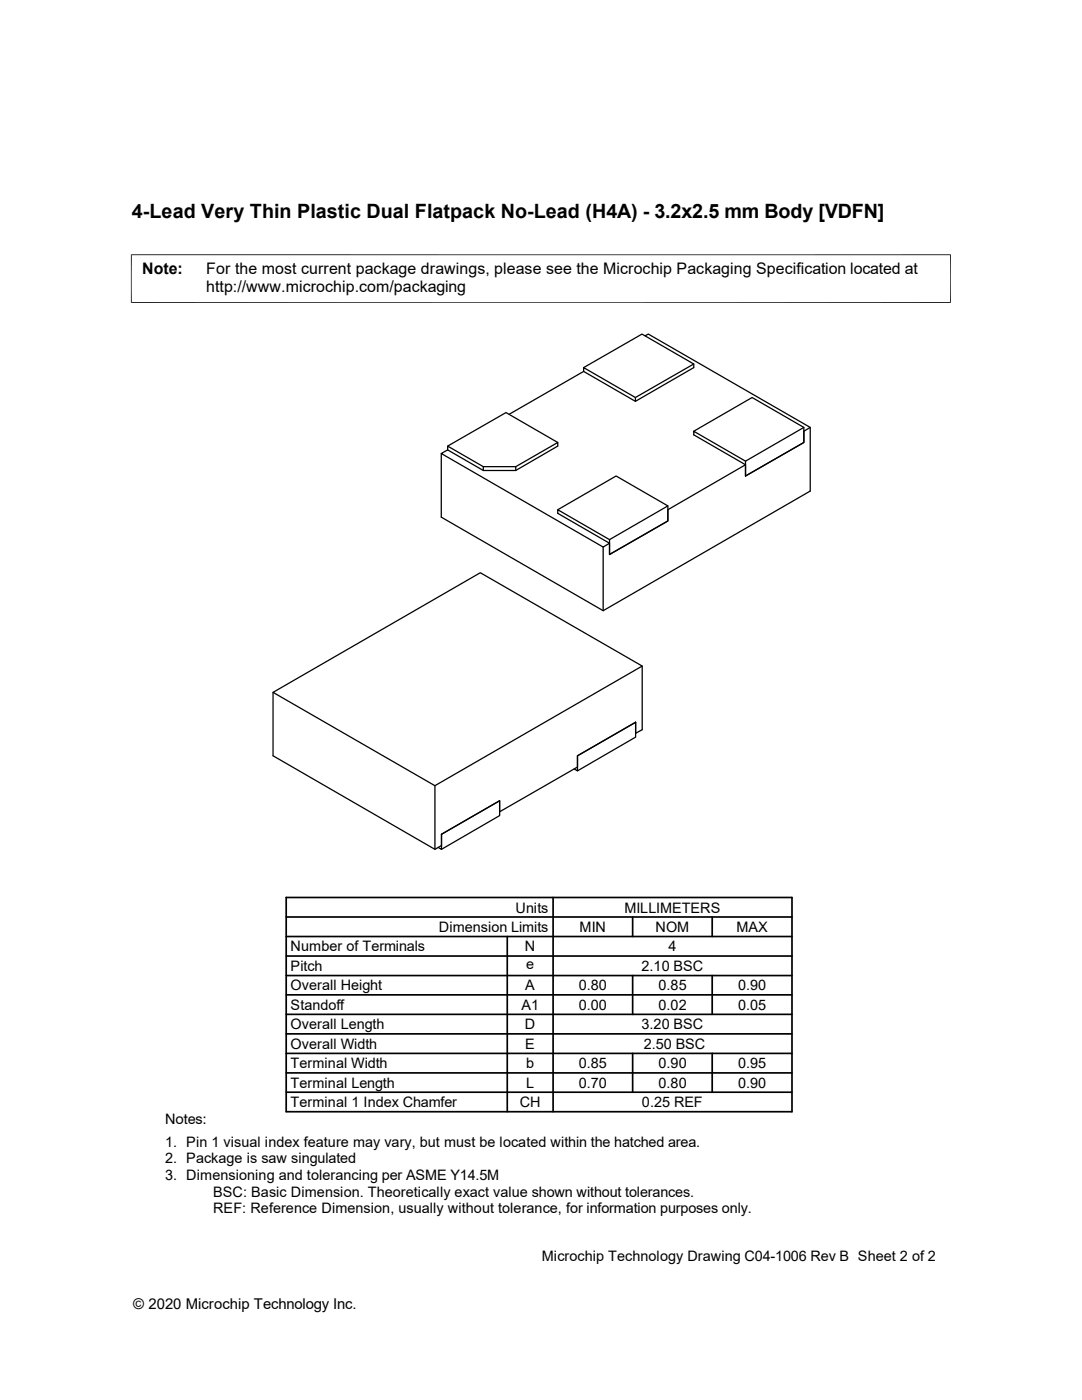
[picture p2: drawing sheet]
<svg xmlns="http://www.w3.org/2000/svg" width="216mm" height="279mm" viewBox="0 0 216 279" stroke-linecap="round" stroke-linejoin="round" font-family="sans-serif">
<defs><g id="words">
<text font-size="3.9" x="26.3" y="43.5">4-Lead Very Thin Plastic Dual Flatpack No-Lead (H4A) - 3.2x2.5 mm Body [VDFN]</text>
<g font-size="3.2">
<text x="28.4" y="54.6">Note:</text>
<text x="41.1" y="54.6">For the most current package drawings, please see the Microchip Packaging Specification located at</text>
<text x="41.1" y="58.3">http://www.microchip.com/packaging</text>
</g>
<text font-size="3" x="26.6" y="261.3">© 2020 Microchip Technology Inc.</text>
<g font-size="2.9">
<text x="87.5" y="186">Dimension Limits</text>
<text x="102.9" y="182.1">Units</text>
<text x="115.7" y="186">MIN</text>
<text x="124.6" y="182.1">MILLIMETERS</text>
<text x="130.8" y="186">NOM</text>
<text x="146.9" y="186">MAX</text>
<text x="58" y="189.9">Number of Terminals</text>
<text x="104.7" y="189.9">N</text>
<text x="133.4" y="189.9">4</text>
<text x="58" y="197.7">Overall Height</text>
<text x="58" y="193.8">Pitch</text>
<text x="104.8" y="197.7">A</text>
<text x="105" y="193.5">e</text>
<text x="115.5" y="197.7">0.80</text>
<text x="128" y="193.8">2.10 BSC</text>
<text x="131.4" y="197.7">0.85</text>
<text x="147.3" y="197.7">0.90</text>
<text x="58" y="201.5">Standoff</text>
<text x="104.1" y="201.5">A1</text>
<text x="115.5" y="201.5">0.00</text>
<text x="131.4" y="201.5">0.02</text>
<text x="147.3" y="201.5">0.05</text>
<text x="58" y="209.3">Overall Width</text>
<text x="58" y="205.4">Overall Length</text>
<text x="104.7" y="205.4">D</text>
<text x="104.8" y="209.3">E</text>
<text x="128" y="205.4">3.20 BSC</text>
<text x="128.4" y="209.3">2.50 BSC</text>
<text x="58" y="213.2">Terminal Width</text>
<text x="105" y="213.2">b</text>
<text x="115.5" y="213.2">0.85</text>
<text x="131.4" y="213.2">0.90</text>
<text x="147.3" y="213.2">0.95</text>
<text x="58" y="217.1">Terminal Length</text>
<text x="58" y="221">Terminal 1 Index Chamfer</text>
<text x="103.7" y="221">CH</text>
<text x="105" y="217.1">L</text>
<text x="115.5" y="217.1">0.70</text>
<text x="128.1" y="221">0.25 REF</text>
<text x="131.4" y="217.1">0.80</text>
<text x="147.3" y="217.1">0.90</text>
<text x="32.9" y="224.3">Notes:</text>
<text x="32.9" y="228.9">1. Pin 1 visual index feature may vary, but must be located within the hatched area.</text>
<text x="32.9" y="232.2">2. Package is saw singulated</text>
<text x="32.9" y="235.5">3. Dimensioning and tolerancing per ASME Y14.5M</text>
<text x="42.5" y="238.8">BSC: Basic Dimension. Theoretically exact value shown without tolerances.</text>
<text x="42.5" y="242.1">REF: Reference Dimension, usually without tolerance, for information purposes only.</text>
<text x="108.1" y="251.6">Microchip Technology Drawing C04-1006 Rev B Sheet 2 of 2</text>
</g>
</g></defs>
<g fill="none" stroke="#000" stroke-width=".25">
<path d="M116.5 74.1l10.3 6 11.6-6.7v-.8l-11.6 6.7v.8M116.5 74.1v-.7l10.3 5.9M116.5 74.1l-14.9 8.6M128.7 67l.7-.3 32.3 18.6-1.3 .8v2.2l-11.6 6.7M138.4 72.6l-10.3-5.9-11.6 6.7M89.3 89.8l7.1 4.1h6.5l8.4-4.9v-.7l-8.4 4.8M89.3 89.8l-1.2 .7 32.3 18.7 1.2-.8M89.3 89.8v-.8l7.1 4.1M96.4 93.9v-.8h6.5v.8M111.3 88.3l-10.3-6-11.7 6.7M138.4 86.1l11.7-6.8 10.3 6v3l-11.6 6.7M148.8 92.8l-15.5 8.9v2.3l-11.7 6.7"/>
<path d="M148.8 92l-10.4-5.9v.7l10.4 6v2.2M160.4 85.3l-11.6 6.7v3M161.7 85.3v12.7l-41.3 23.9-32.3-18.7v-12.7M111.3 101.7l11.6-6.7 10.4 6v3l-11.7 6.7M120.4 109.2v12.7M121.6 107.7l-10.3-6v.7l10.3 6v2.3M133.3 101l-11.7 6.7v3M54.5 138.2l41.3-23.9 32.3 18.6-41.3 23.9zM54.5 138.2v12.6l32.3 18.7 1.3-.8v-2.2M128.1 132.9v12.7l-1.3 .7v-2.2M86.8 156.8v12.7M126.8 144.1l-11.6 6.7v2.3l-15.5 8.9v-2.2l-11.6 6.7"/>
<path d="M126.8 144.1l-11.6 6.7v3l-.6-.3M126.8 144.1v3l-11.6 6.7M88.1 166.5v3l-.7-.4M88.1 166.5l11.6-6.7v3l-11.6 6.7"/>
</g>
<path d="M26.1 50.8h163.6M26.2 50.8v9.7M189.7 50.8v9.7M26.1 60.4h163.6" fill="none" stroke="#000" stroke-width=".2"/>
<g fill="none" stroke="#000" stroke-width=".34">
<path d="M57.1 179.1h100.9v42.8h-100.9zM110.4 179.1v42.8M57.1 198.5h100.9M57.1 194.7h100.9M57.1 190.8h100.9M57.1 186.9h100.9M57.1 183h100.9M101.2 186.9v35M126.2 183v3.9M126.2 194.7v7.7M142.1 183v3.9M142.1 194.7v7.7"/>
<path d="M57.1 206.3h100.9M57.1 202.4h100.9M57.1 210.2h100.9M57.1 214.1h100.9M57.1 218h100.9M126.2 210.2v7.8M142.1 210.2v7.8"/>
</g>
<use href="#words"/>
</svg>
